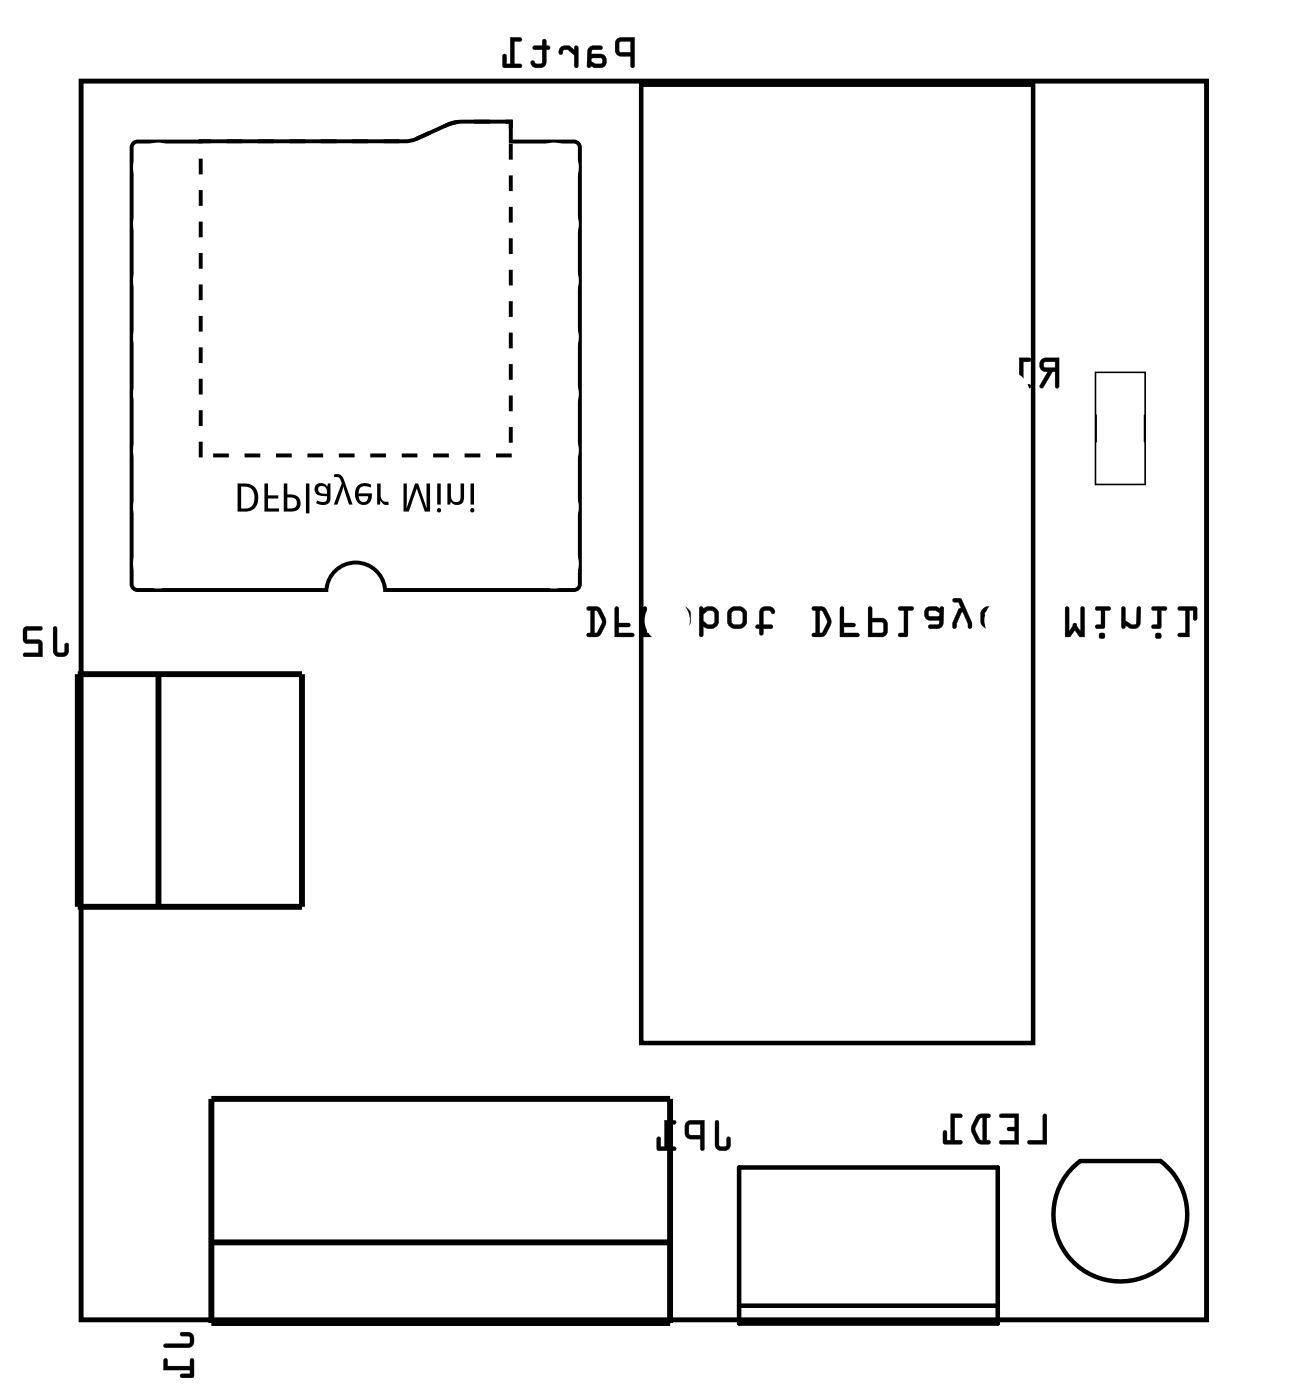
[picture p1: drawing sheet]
<svg xmlns="http://www.w3.org/2000/svg" width="58mm" height="63mm" viewBox="0 0 58 63" stroke-linecap="round" stroke-linejoin="round" font-family="sans-serif">
<path d="M3.6 3.6h50.5v55.6h-50.5zM28.8 3.8h17.5v43h-17.5zM33.1 52.4h11.6v7h-11.6zM33.1 58.6h11.6M47.9 52.6l.5-.5h3.6a3 3 0 0 1 .6 4.2 3 3 0 0 1-4.2 .5 3 3 0 0 1-.5-4.2z" fill="none" stroke="#000" stroke-width=".2"/>
<g fill="#000">
<path d="M11.9 21.7h.1v.5h.5v.2h-.5v.4h.5v.1h-.6zM13.7 21.7h.2v1.3h-.2zM15 21.3h.2l.2 .1 .4 1.2h-.1l-.3-.8-.3 .8h-.1l.3-.9-.1-.3h-.2zM16.9 21.7h.2v.7l.1 .1h.2v.1h-.2l-.1-.1-.1 .1h-.1zM18.1 21.7h.1v1.1l.4-1.1h.1l.4 1.1v-1.1h.2v1.2h-.2l-.4-1-.4 1h-.2zM20.1 21.7h.1v.5a.23 .23 0 0 0 .2 .3 .23 .23 0 0 0 .3-.2v-.6h.1v.6a.33 .33 0 0 1-.2 .3 .33 .33 0 0 1-.4-.1v.1h-.1z"/>
<path d="M27.7 1.8l-.1 .1v.5l.2 .1h.5v.5h.1l.1-1.3zM27.8 1.9h.5v.4h-.5zM26.4 2.1l-.1 .9h.6a.31 .31 0 0 0 .3-.3 .31 .31 0 0 0-.3-.3h-.4v-.1l.1-.1h.4v-.1zM26.5 2.6h.5v.2l-.3 .1-.2-.1zM25.1 2.1v.2a.1 .1 0 0 0 .1 .1 .1 .1 0 0 0 0-.1l.3-.1 .3 .3v.5h.1v-.9h-.1v.1l-.3-.1zM23.9 2.1v.1h.4v.6l-.2 .1-.2-.2-.1 .1a.35 .35 0 0 0 .4 .3 .35 .35 0 0 0 .3-.3v-.6l.2-.1h-.2v-.3h-.2v.3zM22.9 1.7v1.2h-.2v-.4l-.1-.1-.1 .6h.9v-.1h-.3v-1h.3v-.2z"/>
<path d="M27.7 1.8l-.1 .1v.5l.2 .1h.5v.5a.1 .1 0 0 0 .1 .1 .1 .1 0 0 0 .1-.1v-1.3h-.6zM27.7 1.8l.8-.1-.1 1.3h-.1v-.5l-.6-.1-.1-.1zM27.8 1.9h.5v.4h-.5zM27.8 1.9v.4l.5 .1v-.6zM26.4 2.1l-.1 .2v.7h.2l.4 .1 .2-.1 .1-.2-.1-.3-.6-.1 .1-.2h.4v-.1l-.4-.1zM26.4 2.1h.6v.1h-.4l-.1 .1v.1h.4a.31 .31 0 0 1 .3 .3 .31 .31 0 0 1-.3 .3l-.4-.1-.1 .1v-.7zM26.5 2.6h.5v.2l-.3 .1-.2-.1zM26.5 2.6v.2l.2 .1 .3-.1v-.2zM25.1 2.1v.2v.2l.1-.1 .1-.1 .2-.1 .3 .3-.1 .5a.09 .09 0 0 0 .1 .1 .09 .09 0 0 0 .1-.1v-.9h-.1v.1l-.3-.2zM25.1 2.1h.5l.2 .2v-.2h.1v.9h-.1v-.5l-.3-.3h-.2l-.1 .2h-.1zM23.9 2.1v.1h.4v.6l-.2 .1-.2-.2h-.1a.21 .21 0 0 0 0 .3 .21 .21 0 0 0 .3 .1l.3-.1 .1-.2v-.6l.2-.1h-.2v-.3l-.1-.1-.1 .1v.3zM23.9 2.1h.4v-.3h.2v.3h.2l-.2 .1v.6a.39 .39 0 0 1-.6 .2l-.1-.2 .1-.1 .2 .2h.2v-.1v-.6h-.3zM22.9 1.7v1.2h-.2v-.4l-.1-.1-.1 .1 .1 .5h.8v-.1h-.3v-1h.2a.1 .1 0 0 0 .1-.1 .1 .1 0 0 0-.1-.1zM22.9 1.7h.5v.1h-.3v1.1h.3v.1h-.8v-.6l.1 .1v.4h.2z"/>
<path d="M46.7 16.1a.32 .32 0 0 0-.1 .4 .32 .32 0 0 0 .4 .2l-.4 .7h.2l.4-.7h.1v.6l.1 .1 .1-1.3zM46.8 16.3l.5-.1v.3h-.4zM45.7 16.1v1.1h-.2v-.4h-.1v.6h.8v-.2h-.3v-1h.3v-.1z"/>
<path d="M46.7 16.1a.32 .32 0 0 0-.1 .4 .32 .32 0 0 0 .4 .2l-.4 .6a.1 .1 0 0 0 .1 .1 .1 .1 0 0 0 .1 0l.4-.7h.1v.6a.1 .1 0 0 0 .1 .1 .1 .1 0 0 0 .1-.1v-1.3h-.6zM46.7 16.1h.8v1.3h-.2v-.7h-.1l-.4 .7h-.1l.3-.7-.2-.1-.1-.1zM46.8 16.3l.5-.1v.3h-.5zM46.8 16.2l.1 .3h.4v-.3zM45.7 16v1.2h-.2v-.4h-.1v.5v.1h.8v-.2h-.3v-1h.2a.1 .1 0 0 0 .1-.1 .1 .1 0 0 0-.1-.1zM45.7 16.1h.5v.1h-.3v1l.3 .1v.1h-.7l-.1-.1v-.5h.1v.4h.2z"/>
<path d="M3.6 3.6v55.6h50.5v-55.6zM3.6 3.6h50.5v55.6h-50.5z"/>
<path d="M2.4 28.1v1.1a.36 .36 0 0 0 .3 .3 .36 .36 0 0 0 .4-.3v-.3l-.1-.1-.1 .1v.4l-.3-.1v-1zM1.1 28.1l-.1 .7 .2 .1h.5v.4h-.6l-.1 .1 .9 .1v-.8h-.7v-.4h.6l.1-.1z"/>
<path d="M2.4 28.1v1.2l.1 .1h.4l.2-.1v-.4l-.1-.1-.1 .1v.4h-.3v-1.1zM2.4 28.1l.2 .1v1l.3 .1 .1-.5 .1 .1v.3a.38 .38 0 0 1-.6 .2l-.1-.2zM1.1 28.1v.7l.6 .1v.4h-.6a.1 .1 0 0 0-.1 .1 .1 .1 0 0 0 .1 .1h.8v-.8h-.7v-.4h.6a.1 .1 0 0 0 .1-.1 .1 .1 0 0 0-.1-.1zM1.1 28.1l.8 .1-.1 .1h-.6v.4h.6l.1 .8-.8-.1v-.1h.6v-.4l-.6-.1z"/>
<path d="M8.9 19.8h.2v.7h-.2zM8.9 18.4h.2v.7h-.2zM8.9 17h.2v.7h-.2zM8.9 15.6h.2v.7h-.2zM8.9 14.2h.2v.7h-.2zM8.9 12.8h.2v.7h-.2zM8.9 11.3h.2v.8h-.2zM8.9 9.9h.2v.7h-.2zM8.9 8.5h.2v.7h-.2zM8.9 7.1h.2v.7h-.2zM8.9 6.2h.6v.2h-.6zM10.2 6.2h.7v.2h-.7zM11.6 6.2h.7v.2h-.7zM13 6.2h.7v.2h-.7zM14.4 6.2h.7v.2h-.7zM15.8 6.2h.7v.2h-.7zM17.2 6.2h.7v.2h-.7zM18.6 6.2l.6-.3 .1 .1-.6 .3zM19.9 5.6l.7-.2v.2l-.6 .1zM21.3 5.4h.7v.1h-.7zM22.7 5.4h.3v.4h-.2v-.3h-.1zM22.8 6.5h.2v.7h-.2zM22.8 7.9h.2v.7h-.2zM22.8 9.3h.2v.7h-.2zM22.8 10.7h.2v.7h-.2zM22.8 12.1h.2v.7h-.2zM22.8 13.5h.2v.7h-.2zM22.8 14.9h.2v.7h-.2zM22.8 16.3h.2v.7h-.2zM22.8 17.7h.2v.7h-.2zM22.8 19.2h.2v.7h-.2zM22.2 20.3h.8v.2h-.8zM20.8 20.3h.7v.2h-.7zM19.4 20.3h.7v.2h-.7zM18 20.3h.7v.2h-.7zM16.6 20.3h.7v.2h-.7zM15.2 20.3h.7v.2h-.7zM13.8 20.3h.7v.2h-.7zM12.4 20.3h.7v.2h-.7zM11 20.3h.7v.2h-.7zM9.6 20.3h.7v.2h-.7z"/>
<path d="M10.7 21.7v1.2a.68 .68 0 0 0 .8-.1 .68 .68 0 0 0 0-.9l-.3-.2zM10.8 21.8a.51 .51 0 0 1 .6 .5 .51 .51 0 0 1-.6 .5z"/>
<path d="M12.7 21.7v1.2h.3a.41 .41 0 0 0 .5-.4 .41 .41 0 0 0-.6-.3v-.5zM12.9 22.3a.29 .29 0 0 1 .4 .3 .29 .29 0 0 1-.4 .2z"/>
<path d="M14.2 21.7a.32 .32 0 0 0 0 .4 .32 .32 0 0 0 .3 .2h.2l-.1 .1-.1 .1-.3-.1v.2h.1a.33 .33 0 0 0 .5-.3v-.6h-.1v.1l-.2-.1zM14.3 21.8h.1a.2 .2 0 0 1 .3 .2 .2 .2 0 0 1-.2 .2 .2 .2 0 0 1-.2-.2z"/>
<path d="M16 21.8a.47 .47 0 0 0-.1 .6 .47 .47 0 0 0 .6 .2l.2-.2v-.3h-.6a.36 .36 0 0 1 .5-.2v-.2h-.1zM16.1 22.3h.4a.21 .21 0 0 1-.2 .2 .21 .21 0 0 1-.2-.2z"/>
<path d="M19.6 22.9a.1 .1 0 0 0 .2 0 .1 .1 0 0 0-.2 0zM19.6 21.7v.9h.2v-.9z"/>
<path d="M21.1 22.9a.1 .1 0 0 0 .2 0 .1 .1 0 0 0-.2 0zM21.1 21.7v.9h.2v-.9z"/>
<path d="M6 6.5v19.8l8.6 .1a1.41 1.41 0 0 1 1.4-1.3 1.41 1.41 0 0 1 1.4 1.3l8.5-.1v-19.8l-3.1-.1v-.9h-2.1l-.4 .1-1.6 .7-.5 .1zM6 6.3l12.2-.1h.4l1.9-.8h2.5v.9h2.7l.3 .1v20l-.3 .2h-8.5a1.23 1.23 0 0 0-1.2-1.3 1.23 1.23 0 0 0-1.3 1.3h-8.5l-.3-.2-.1-19.8z"/>
<path d="M26.3 27.2v.2h.2v1h-.2v.1l.5 .1 .3-.5 .1-.3-.3-.6zM26.3 27.2h.6l.2 .5v.4l-.2 .4h-.6l.1-.1h.1v-1l-.2-.1zM26.7 27.4h.1l.2 .5-.2 .4-.1 .1zM26.7 27.4v1l.3-.5-.2-.5zM27.6 27.2v1.4h.8a.1 .1 0 0 0 .1-.1 .1 .1 0 0 0-.1-.1h-.6v-.3h.4a.1 .1 0 0 0 .1-.1 .1 .1 0 0 0-.1-.1h-.4v-.6zM27.6 27.2l.1 .1v.7h.5h.1l-.1 .1h-.5v.3h.7v.1l-.8 .1zM28.9 27.2l-.1 1.4h.6a.32 .32 0 0 0 .3-.4 .32 .32 0 0 0-.4-.3l.4-.6a.1 .1 0 0 0 0-.1 .1 .1 0 0 0-.2 0l-.4 .7h-.1v-.6zM28.9 27.2l.1 .1v.7h.1l.4-.8h.2l-.4 .8h.2l.2 .1v.3l-.2 .1-.7 .1zM29 28.1h.5v.2l-.1 .1h-.4zM29 28.1v.3l.5-.1v-.2zM30.1 27.7a.5 .5 0 0 0 1 0 .5 .5 0 0 0-1 0zM30.1 27.7a.49 .49 0 0 1 .9 0 .49 .49 0 0 1-.9 0zM30.3 27.5l.1-.1 .4 .1-.1 .5-.4-.1zM30.3 27.4v.6h.1h.3l.1-.5-.2-.1zM31.4 27.2v1.3a.1 .1 0 0 0 0 .1 .1 .1 0 0 0 .1-.1v-.4l.4 .1 .3-.2v-.5l-.2-.3h-.3l-.2 .1v-.1zM31.4 27.2h.1v.1l.2-.1h.3l.2 .3v.5l-.2 .2h-.3l-.2-.1v.4l-.1 .1v-.1zM31.6 27.5l.2-.1h.1l.1 .1v.4l-.3 .1-.1-.2zM31.6 27.5v.4l.2 .1 .2-.1 .1-.4-.1-.1h-.3zM32.6 27.7a.5 .5 0 0 0 1 0 .5 .5 0 0 0-1 0zM32.6 27.7a.5 .5 0 0 1 1 0 .5 .5 0 0 1-1 0zM32.8 27.5l.1-.1 .4 .1v.5l-.5-.1zM32.8 27.4v.6h.1h.4v-.5l-.1-.1zM34.1 27.3v.2v.5h-.2v.1l.2 .1v.2v.1l.1-.1v-.2h.4a.1 .1 0 0 0 .1-.1 .1 .1 0 0 0-.1-.1h-.4v-.6h.3l.1 .1h.1a.21 .21 0 0 0 0-.2 .21 .21 0 0 0-.2-.1zM34.1 27.3l.5-.1 .2 .2-.1 .1-.2-.1h-.3v.6h.4l.1 .1-.1 .1h-.4l-.1 .3v-.3l-.2-.1 .2-.1zM36.4 27.2v.2h.2v1h-.1a.1 .1 0 0 0-.1 .1 .1 .1 0 0 0 .1 .1l.5-.1 .3-.6-.3-.7zM36.4 27.2h.6l.2 .5v.4l-.2 .4h-.6v-.1h.2v-1l-.2-.1zM36.8 27.4h.1l.2 .5-.2 .4-.1 .1zM36.8 27.4v1l.3-.5-.2-.5zM37.7 27.2v1.4h.8a.1 .1 0 0 0 .1-.1 .1 .1 0 0 0-.1-.1h-.7v-.3h.5a.1 .1 0 0 0 .1-.1 .1 .1 0 0 0-.1-.1h-.5l.1-.6zM37.7 27.2l.1 .1v.7h.5h.1l-.1 .1h-.5v.3h.7v.1l-.8 .1zM39 27.2l-.1 1.4h.7l.2-.2v-.5l-.2-.2h-.5v-.4zM39 27.2l.1 .1v.4l.5 .1 .2 .1v.5l-.2 .1-.7 .1zM39.1 27.9h.5v.5h-.5zM39.1 27.9v.5h.5v-.5zM40.3 27.2v.2h.2v1h-.2v.2l.4-.1v-1.1h.2a.1 .1 0 0 0 .1-.1 .1 .1 0 0 0-.1-.1zM40.3 27.2h.6l.1 .1-.3 .1v1.2l-.4-.1v-.1h.3v-1h-.3zM41.5 27.3v.2v.3h.6v.2h-.4v.2h.4l.2-.2v-.7a.09 .09 0 0 0-.1-.1 .09 .09 0 0 0 0 .1l-.2-.1zM41.5 27.3l.2-.1 .5 .1 .1-.1-.1 .9-.5 .1v-.2h.4v-.2l-.6-.1v-.1zM41.7 27.4h.3l.1 .1v.1h-.4zM41.7 27.4v.3l.4-.1 .1-.1-.2-.1zM42.7 26.9v.1h.3l.1 .3h-.1l-.3 .6v.2l.1 .1 .1-.1v-.1l.3-.5 .2 .6 .1 .1 .1-.3-.5-1zM42.8 26.9h.3l.5 1v.3l-.2-.1-.2-.7h-.1l-.2 .8-.2-.1v-.2l.3-.6h.1l-.1-.3h-.2zM44.1 27.3l-.1 .2v.4l.3 .3h.3l.2-.1 .1-.4-.1-.1h-.6v-.1l.6-.1a.1 .1 0 0 0 .1-.1 .1 .1 0 0 0-.1-.1h-.5zM44.1 27.3l.1-.1h.6v.2h-.5l-.1 .1v.1h.6v.4l-.1 .2h-.5l-.2-.2v-.5zM44.2 27.8h.5v.1l-.4 .1zM44.2 27.7v.2l.1 .1h.2l.2-.1v-.2zM45.3 27.2v1h.1v-.2l.3 .2 .3-.1 .1-.3h-.1l-.1 .2h-.2l-.3-.2v-.5zM45.3 27.2l.1 .1v.5l.3 .2h.2l.2-.2-.1 .3-.4 .1-.2-.2v.2h-.1zM47.8 27.2v1.4h.2l.2-.3 .2 .3h.2v-1.3l-.1-.1v.1v1l-.3-.4-.3 .4 .1-1-.1-.1zM47.8 27.2l.1 .1v1l.3-.3 .3 .4v-1.1l.1-.1v1.4h-.2l-.2-.4-.2 .4h-.2zM49.1 27.2l.1 .2h.2v.6h-.2l-.1 .1 .4 .1 .1-.8h.2v-.1zM49.1 27.2h.7v.2h-.3v.8l-.4-.1v-.1h.3v-.6h-.2zM49.3 28.5a.15 .15 0 0 0 .3 0 .15 .15 0 0 0-.3 0zM49.3 28.5a.15 .15 0 0 1 .3 0 .15 .15 0 0 1-.3 0zM50.3 27.2v1h.2v-.2a.39 .39 0 0 0 .7-.1v-.6a.09 .09 0 0 0-.1-.1 .09 .09 0 0 0-.1 .1v.6l-.2 .1-.3-.2v-.5zM50.3 27.2l.2 .1v.5l.4 .2 .1-.1v-.6l.1-.1v.7v.2l-.4 .1-.2-.2-.1 .2h-.1zM51.7 27.2v.2h.2v.6h-.2l-.1 .1 .4 .1 .1-.8h.2v-.1zM51.7 27.2h.6v.2h-.2l-.1 .8-.3-.1v-.1h.2v-.6h-.2zM51.8 28.5a.15 .15 0 0 0 .3 0 .15 .15 0 0 0-.3 0zM51.8 28.5a.15 .15 0 0 1 .3 0 .15 .15 0 0 1-.3 0zM52.8 27.2l.1 .2h.3v1h-.3l-.1 .1 .6 .1-.1-1.2h.2v.4h.1l.1-.5zM52.9 27.2h.8v.6h-.2v-.4h-.2v1.2l-.5-.1 .1-.1h.3v-1h-.3z"/>
<path d="M26.3 27.2v.2h.2v1h-.2v.1h.6a.8 .8 0 0 0 .1-1.1l-.2-.2zM26.7 27.4h.1l.2 .5-.3 .5zM27.6 27.2v1.4h.8v-.2h-.6v-.3h.4l.1-.1-.1-.1h-.4l-.1-.6zM28.9 27.2l-.1 1.4h.6a.31 .31 0 0 0 .3-.4 .31 .31 0 0 0-.4-.3l.4-.6-.1-.1-.5 .7h-.1v-.6zM29 28.1h.5v.2l-.5 .1zM30.1 27.7a.5 .5 0 0 0 1 0 .5 .5 0 0 0-1 0zM30.3 27.5l.3-.1 .2 .1-.1 .5h-.3l-.1-.1zM31.4 27.2v1.3v.1l.1-.1v-.4l.4 .1 .3-.2v-.5l-.2-.3h-.3l-.2 .1v-.1zM31.6 27.5l.1-.1h.3l.1 .1-.1 .4-.2 .1-.2-.1zM32.6 27.7a.5 .5 0 0 0 1 0 .5 .5 0 0 0-1 0zM32.8 27.5l.4-.1 .1 .1v.5h-.4l-.1-.1zM34.1 27.3v.7l-.2 .1 .2 .1v.3l.1-.1v-.2h.4l.1-.1-.1-.1h-.4v-.6h.3l.1 .1h.1a.34 .34 0 0 0-.2-.3 .34 .34 0 0 0-.4 .1zM36.4 27.2v.2h.2v1h-.2v.1h.6a.8 .8 0 0 0 .1-1.1l-.2-.2zM36.8 27.4h.1l.2 .5-.3 .5zM37.7 27.2v1.4h.8v-.2h-.7v-.3h.5l.1-.1-.1-.1h-.5v-.6zM39 27.2l-.1 1.4 .7-.1 .2-.1v-.5l-.2-.2h-.5v-.4zM39.1 27.9h.5v.5h-.5zM40.3 27.2v.2h.2v1h-.2v.1l.4 .1v-1.2h.2l.1-.1zM41.5 27.3v.2v.3h.6v.2h-.4v.2l.5-.1 .1-.2v-.7l-.1 .1-.5-.1zM41.7 27.4h.3l.1 .1v.1h-.4zM42.7 26.9l.1 .1h.2l.1 .3h-.1l-.3 .6v.2h.2l.3-.6 .2 .6 .1 .1 .1-.3-.5-1zM44.1 27.3l-.1 .2v.5l.3 .2 .4-.1 .1-.1v-.4h-.6v-.1l.1-.1h.5v-.2h-.5zM44.2 27.8h.5v.1l-.4 .1-.1-.1zM45.3 27.2v.9l.1 .1v-.2l.2 .2a.33 .33 0 0 0 .4 0 .33 .33 0 0 0 .1-.3 .12 .12 0 0 0-.2-.1 .12 .12 0 0 0 0 .2h-.2l-.3-.2v-.5zM47.8 27.2v1.4h.2l.2-.3 .2 .3h.2v-1.4l-.1 .1v1l-.2-.2a.11 .11 0 0 0-.1-.2 .11 .11 0 0 0-.1 .2l-.2 .2v-1zM49.1 27.2l.1 .2h.2v.6h-.2l-.1 .1 .4 .1 .1-.8h.2v-.1zM49.3 28.5a.15 .15 0 0 0 .3 0 .15 .15 0 0 0-.3 0zM50.3 27.2v1h.1l.1-.2a.38 .38 0 0 0 .3 .2 .38 .38 0 0 0 .3-.3v-.7l-.1 .1v.6l-.1 .1-.4-.2v-.5zM51.7 27.2v.2h.2v.6h-.2v.1l.3 .1 .1-.8h.2v-.1zM51.8 28.5a.15 .15 0 0 0 .3 0 .15 .15 0 0 0-.3 0zM52.8 27.2l.1 .2h.3v1h-.3l-.1 .1 .5 .1v-1.2h.2v.4h.1l.1-.5z"/>
<path d="M7.4 60.3v.1h1a.36 .36 0 0 0 .3-.3 .36 .36 0 0 0-.3-.3h-.3v.1l.4 .1v.3zM7.4 61l-.1 .5h1.2v.1h-.4v.1h.6l-.1-.8-.1 .1v.3h-1v-.3z"/>
<path d="M7.4 60.3v.2l1.1-.1 .2-.1v-.4l-.2-.1h-.4v.1l.4 .1v.2zM7.4 60.3h1.1v-.4l-.4-.1h.3a.38 .38 0 0 1 .2 .6h-.2h-1zM7.4 60.9l-.1 .6h1.2v.1h-.4v.1l.1 .1 .5-.1-.1-.8-.1 .1v.3h-1v-.3zM7.4 61h.1v.3h1v-.3h.2v.8h-.6v-.2h.4v-.2l-1.2 .1z"/>
<path d="M32.1 50.3v1a.36 .36 0 0 0 .3 .3 .36 .36 0 0 0 .4-.3v-.3h-.1h-.1v.4h-.3l-.1-1.1zM30.8 50.3l-.1 .2v.4l.2 .2h.5v.5h.1l.1-1.4zM30.9 50.5l.5-.1v.5h-.5zM29.8 50.2v1.2h-.2v-.4h-.1v.6h.8v-.2h-.3v-1h.3v-.1z"/>
<path d="M32.1 50.3v1.2l.1 .1h.4l.2-.1v-.5h-.1h-.1v.4h-.3v-1.1zM32.1 50.3h.1v1.1h.4l.1-.4 .1 .3a.38 .38 0 0 1-.7 .2v-.2zM30.8 50.3l-.1 .2v.4l.2 .2h.5v.4a.1 .1 0 0 0 .1 .1 .1 .1 0 0 0 .1-.1v-1.3h-.6zM30.8 50.3l.8-.1v1.4h-.2v-.5l-.6-.1-.1-.2zM30.9 50.5l.5-.1v.5h-.5zM30.9 50.4v.5h.5v-.5zM29.8 50.2v1.2h-.2v-.4h-.1v.6h.8v-.2h-.3v-1h.3v-.1zM29.8 50.2l.5 .1v.1h-.3v1h.3v.2h-.8v-.6h.1v.4h.2z"/>
<path d="M46.8 50v1.1l-.7 .1v.1h.8v-1.3zM44.8 50l.1 .1h.6v.5h-.3v.1h.3v.4h-.6l-.1 .2h.9v-1.3zM43.8 50a.81 .81 0 0 0 0 1.2l.5 .1 .1-.1-.1-.1v-1h.1v-.1h-.4zM44 50.1h.1v1h-.2l-.2-.5zM42.6 50v1.1h-.1v-.3l-.2-.1v.6h.8v-.1l-.3-.1v-1h.3l.1-.1z"/>
<path d="M46.8 50v1.1h-.7v.1v.1h.9v-1.3zM46.8 50h.1v1.3h-.8v-.1h.7zM44.8 50l.1 .1h.6v.5l-.2-.1a.1 .1 0 0 0-.1 .1 .1 .1 0 0 0 .1 .1h.2v.4h-.6a.1 .1 0 0 0-.1 .1 .1 .1 0 0 0 .1 .1h.8v-1.3zM44.8 50h.9v1.3h-.9l.1-.1h.6v-.5h-.2l-.1-.1h.3v-.5h-.6zM43.8 50l-.2 .5v.3l.3 .5h.5v-.1l-.1-.1v-1h.1v-.1h-.4zM43.9 50h.5v.1h-.2v1.1h.2v.1h-.5l-.3-.5v-.3zM44 50.2l.1-.1v1h-.2l-.2-.5zM44 50.1l-.3 .5 .2 .5 .2 .1v-1.1zM42.6 50v1.1h-.1v-.3l-.2-.1v.1v.5h.9l-.1-.2h-.3v-1h.3a.1 .1 0 0 0 .1-.1 .1 .1 0 0 0-.1 0zM42.6 50h.5v.1h-.3v1.1h.3v.1h-.8l.1-.6 .1 .1v.4h.1z"/>
</g>
<path d="M3.5 30.2h10v10.5h-10zM7.1 30.2v10.5M9.5 49.3h20.6v10h-20.6zM9.5 55.7h20.6" fill="none" stroke="#000" stroke-width=".26"/>
<path d="M49.1 16.7h2.2v5h-2.2z" fill="none" stroke="#000" stroke-width=".1"/>
<circle cx="45.2" cy="7.5" r=".67" fill="#fff"/>
<circle cx="45.2" cy="7.5" r=".67" fill="none" stroke="#fff" stroke-width=".69" stroke-linecap="butt"/>
<path d="M44.5 6.8h1.3v1.4h-1.3z" fill="#fff"/>
<path d="M44.5 6.8h1.3v1.4h-1.3z" fill="none" stroke="#fff" stroke-width=".69" stroke-linecap="butt"/>
<circle cx="45.2" cy="10" r=".67" fill="#fff"/>
<circle cx="45.2" cy="10" r=".67" fill="none" stroke="#fff" stroke-width=".69" stroke-linecap="butt"/>
<circle cx="45.2" cy="12.6" r=".67" fill="#fff"/>
<circle cx="45.2" cy="12.6" r=".67" fill="none" stroke="#fff" stroke-width=".69" stroke-linecap="butt"/>
<circle cx="45.2" cy="15.1" r=".67" fill="#fff"/>
<circle cx="45.2" cy="15.1" r=".67" fill="none" stroke="#fff" stroke-width=".69" stroke-linecap="butt"/>
<circle cx="45.2" cy="17.7" r=".67" fill="#fff"/>
<circle cx="45.2" cy="17.7" r=".67" fill="none" stroke="#fff" stroke-width=".69" stroke-linecap="butt"/>
<circle cx="45.2" cy="20.2" r=".67" fill="#fff"/>
<circle cx="45.2" cy="20.2" r=".67" fill="none" stroke="#fff" stroke-width=".69" stroke-linecap="butt"/>
<circle cx="45.2" cy="22.7" r=".67" fill="#fff"/>
<circle cx="45.2" cy="22.7" r=".67" fill="none" stroke="#fff" stroke-width=".69" stroke-linecap="butt"/>
<circle cx="45.2" cy="25.3" r=".67" fill="#fff"/>
<circle cx="45.2" cy="25.3" r=".67" fill="none" stroke="#fff" stroke-width=".69" stroke-linecap="butt"/>
<circle cx="45.2" cy="27.8" r=".67" fill="#fff"/>
<circle cx="45.2" cy="27.8" r=".67" fill="none" stroke="#fff" stroke-width=".69" stroke-linecap="butt"/>
<circle cx="45.2" cy="30.4" r=".67" fill="#fff"/>
<circle cx="45.2" cy="30.4" r=".67" fill="none" stroke="#fff" stroke-width=".69" stroke-linecap="butt"/>
<circle cx="45.2" cy="32.9" r=".67" fill="#fff"/>
<circle cx="45.2" cy="32.9" r=".67" fill="none" stroke="#fff" stroke-width=".69" stroke-linecap="butt"/>
<circle cx="45.2" cy="35.4" r=".67" fill="#fff"/>
<circle cx="45.2" cy="35.4" r=".67" fill="none" stroke="#fff" stroke-width=".69" stroke-linecap="butt"/>
<circle cx="45.2" cy="38" r=".67" fill="#fff"/>
<circle cx="45.2" cy="38" r=".67" fill="none" stroke="#fff" stroke-width=".69" stroke-linecap="butt"/>
<circle cx="45.2" cy="40.5" r=".67" fill="#fff"/>
<circle cx="45.2" cy="40.5" r=".67" fill="none" stroke="#fff" stroke-width=".69" stroke-linecap="butt"/>
<circle cx="45.2" cy="43.1" r=".67" fill="#fff"/>
<circle cx="45.2" cy="43.1" r=".67" fill="none" stroke="#fff" stroke-width=".69" stroke-linecap="butt"/>
<circle cx="29.9" cy="7.5" r=".67" fill="#fff"/>
<circle cx="29.9" cy="7.5" r=".67" fill="none" stroke="#fff" stroke-width=".69" stroke-linecap="butt"/>
<circle cx="29.9" cy="10" r=".67" fill="#fff"/>
<circle cx="29.9" cy="10" r=".67" fill="none" stroke="#fff" stroke-width=".69" stroke-linecap="butt"/>
<circle cx="29.9" cy="12.6" r=".67" fill="#fff"/>
<circle cx="29.9" cy="12.6" r=".67" fill="none" stroke="#fff" stroke-width=".69" stroke-linecap="butt"/>
<circle cx="29.9" cy="15.1" r=".67" fill="#fff"/>
<circle cx="29.9" cy="15.1" r=".67" fill="none" stroke="#fff" stroke-width=".69" stroke-linecap="butt"/>
<circle cx="29.9" cy="17.7" r=".67" fill="#fff"/>
<circle cx="29.9" cy="17.7" r=".67" fill="none" stroke="#fff" stroke-width=".69" stroke-linecap="butt"/>
<circle cx="29.9" cy="20.2" r=".67" fill="#fff"/>
<circle cx="29.9" cy="20.2" r=".67" fill="none" stroke="#fff" stroke-width=".69" stroke-linecap="butt"/>
<circle cx="29.9" cy="22.7" r=".67" fill="#fff"/>
<circle cx="29.9" cy="22.7" r=".67" fill="none" stroke="#fff" stroke-width=".69" stroke-linecap="butt"/>
<circle cx="29.9" cy="25.3" r=".67" fill="#fff"/>
<circle cx="29.9" cy="25.3" r=".67" fill="none" stroke="#fff" stroke-width=".69" stroke-linecap="butt"/>
<circle cx="29.9" cy="27.8" r=".67" fill="#fff"/>
<circle cx="29.9" cy="27.8" r=".67" fill="none" stroke="#fff" stroke-width=".69" stroke-linecap="butt"/>
<circle cx="29.9" cy="30.4" r=".67" fill="#fff"/>
<circle cx="29.9" cy="30.4" r=".67" fill="none" stroke="#fff" stroke-width=".69" stroke-linecap="butt"/>
<circle cx="29.9" cy="32.9" r=".67" fill="#fff"/>
<circle cx="29.9" cy="32.9" r=".67" fill="none" stroke="#fff" stroke-width=".69" stroke-linecap="butt"/>
<circle cx="29.9" cy="35.4" r=".67" fill="#fff"/>
<circle cx="29.9" cy="35.4" r=".67" fill="none" stroke="#fff" stroke-width=".69" stroke-linecap="butt"/>
<circle cx="29.9" cy="38" r=".67" fill="#fff"/>
<circle cx="29.9" cy="38" r=".67" fill="none" stroke="#fff" stroke-width=".69" stroke-linecap="butt"/>
<circle cx="29.9" cy="40.5" r=".67" fill="#fff"/>
<circle cx="29.9" cy="40.5" r=".67" fill="none" stroke="#fff" stroke-width=".69" stroke-linecap="butt"/>
<circle cx="29.9" cy="43.1" r=".67" fill="#fff"/>
<circle cx="29.9" cy="43.1" r=".67" fill="none" stroke="#fff" stroke-width=".69" stroke-linecap="butt"/>
<circle cx="7.1" cy="25.3" r=".72" fill="#fff"/>
<circle cx="7.1" cy="25.3" r=".72" fill="none" stroke="#fff" stroke-width=".78" stroke-linecap="butt"/>
<circle cx="7.1" cy="22.7" r=".72" fill="#fff"/>
<circle cx="7.1" cy="22.7" r=".72" fill="none" stroke="#fff" stroke-width=".78" stroke-linecap="butt"/>
<circle cx="7.1" cy="20.2" r=".72" fill="#fff"/>
<circle cx="7.1" cy="20.2" r=".72" fill="none" stroke="#fff" stroke-width=".78" stroke-linecap="butt"/>
<circle cx="7.1" cy="17.7" r=".72" fill="#fff"/>
<circle cx="7.1" cy="17.7" r=".72" fill="none" stroke="#fff" stroke-width=".78" stroke-linecap="butt"/>
<circle cx="7.1" cy="15.1" r=".72" fill="#fff"/>
<circle cx="7.1" cy="15.1" r=".72" fill="none" stroke="#fff" stroke-width=".78" stroke-linecap="butt"/>
<circle cx="7.1" cy="12.6" r=".72" fill="#fff"/>
<circle cx="7.1" cy="12.6" r=".72" fill="none" stroke="#fff" stroke-width=".78" stroke-linecap="butt"/>
<circle cx="7.1" cy="10" r=".72" fill="#fff"/>
<circle cx="7.1" cy="10" r=".72" fill="none" stroke="#fff" stroke-width=".78" stroke-linecap="butt"/>
<circle cx="7.1" cy="7.5" r=".72" fill="#fff"/>
<circle cx="7.1" cy="7.5" r=".72" fill="none" stroke="#fff" stroke-width=".78" stroke-linecap="butt"/>
<circle cx="24.8" cy="25.3" r=".72" fill="#fff"/>
<circle cx="24.8" cy="25.3" r=".72" fill="none" stroke="#fff" stroke-width=".78" stroke-linecap="butt"/>
<circle cx="24.8" cy="22.7" r=".72" fill="#fff"/>
<circle cx="24.8" cy="22.7" r=".72" fill="none" stroke="#fff" stroke-width=".78" stroke-linecap="butt"/>
<circle cx="24.8" cy="20.2" r=".72" fill="#fff"/>
<circle cx="24.8" cy="20.2" r=".72" fill="none" stroke="#fff" stroke-width=".78" stroke-linecap="butt"/>
<circle cx="24.8" cy="17.7" r=".72" fill="#fff"/>
<circle cx="24.8" cy="17.7" r=".72" fill="none" stroke="#fff" stroke-width=".78" stroke-linecap="butt"/>
<circle cx="24.8" cy="15.1" r=".72" fill="#fff"/>
<circle cx="24.8" cy="15.1" r=".72" fill="none" stroke="#fff" stroke-width=".78" stroke-linecap="butt"/>
<circle cx="24.8" cy="12.6" r=".72" fill="#fff"/>
<circle cx="24.8" cy="12.6" r=".72" fill="none" stroke="#fff" stroke-width=".78" stroke-linecap="butt"/>
<circle cx="24.8" cy="10" r=".72" fill="#fff"/>
<circle cx="24.8" cy="10" r=".72" fill="none" stroke="#fff" stroke-width=".78" stroke-linecap="butt"/>
<circle cx="24.8" cy="7.5" r=".72" fill="#fff"/>
<circle cx="24.8" cy="7.5" r=".72" fill="none" stroke="#fff" stroke-width=".78" stroke-linecap="butt"/>
<circle cx="17.2" cy="50.7" r=".76" fill="#fff"/>
<circle cx="17.2" cy="50.7" r=".76" fill="none" stroke="#fff" stroke-width=".76" stroke-linecap="butt"/>
<circle cx="22.3" cy="50.7" r=".76" fill="#fff"/>
<circle cx="22.3" cy="50.7" r=".76" fill="none" stroke="#fff" stroke-width=".76" stroke-linecap="butt"/>
<circle cx="27.4" cy="50.7" r=".76" fill="#fff"/>
<circle cx="27.4" cy="50.7" r=".76" fill="none" stroke="#fff" stroke-width=".76" stroke-linecap="butt"/>
<path d="M11.4 49.9h1.5v1.5h-1.5z" fill="#fff"/>
<path d="M11.4 49.9h1.5v1.5h-1.5z" fill="none" stroke="#fff" stroke-width=".76" stroke-linecap="butt"/>
<circle cx="12.1" cy="50.7" r=".76" fill="#fff"/>
<circle cx="12.1" cy="50.7" r=".76" fill="none" stroke="#fff" stroke-width=".76" stroke-linecap="butt"/>
<circle cx="42.6" cy="55.8" r=".81" fill="#fff"/>
<circle cx="42.6" cy="55.8" r=".81" fill="none" stroke="#fff" stroke-width=".67" stroke-linecap="butt"/>
<path d="M41.6 54.7v2.1h2v-2.1zM42 55.8a.6 .6 0 0 1 1.2 0 .6 .6 0 0 1-1.2 0z" fill="#fff"/>
<g fill="none" stroke="#fff" stroke-width=".25">
<path d="M41.6 54.7h2v2.1h-2z"/>
<circle cx="42.6" cy="55.8" r=".6"/>
</g>
<circle cx="38.9" cy="55.8" r=".81" fill="#fff"/>
<circle cx="38.9" cy="55.8" r=".81" fill="none" stroke="#fff" stroke-width=".67" stroke-linecap="butt"/>
<circle cx="35.3" cy="55.8" r=".81" fill="#fff"/>
<circle cx="35.3" cy="55.8" r=".81" fill="none" stroke="#fff" stroke-width=".67" stroke-linecap="butt"/>
<circle cx="42.6" cy="55.8" r=".81" fill="#fff"/>
<circle cx="42.6" cy="55.8" r=".81" fill="none" stroke="#fff" stroke-width=".67" stroke-linecap="butt"/>
<path d="M41.6 54.7v2.1h2v-2.1zM42 55.8a.6 .6 0 0 1 1.2 0 .6 .6 0 0 1-1.2 0z" fill="#fff"/>
<g fill="none" stroke="#fff" stroke-width=".25">
<path d="M41.6 54.7h2v2.1h-2z"/>
<circle cx="42.6" cy="55.8" r=".6"/>
</g>
<circle cx="38.9" cy="55.8" r=".81" fill="#fff"/>
<circle cx="38.9" cy="55.8" r=".81" fill="none" stroke="#fff" stroke-width=".67" stroke-linecap="butt"/>
<circle cx="35.3" cy="55.8" r=".81" fill="#fff"/>
<circle cx="35.3" cy="55.8" r=".81" fill="none" stroke="#fff" stroke-width=".67" stroke-linecap="butt"/>
<path d="M11.4 32.1h1.5v1.6h-1.5z" fill="#fff"/>
<path d="M11.4 32.1h1.5v1.6h-1.5z" fill="none" stroke="#fff" stroke-width=".76" stroke-linecap="butt"/>
<circle cx="12.1" cy="32.9" r=".76" fill="#fff"/>
<circle cx="12.1" cy="32.9" r=".76" fill="none" stroke="#fff" stroke-width=".76" stroke-linecap="butt"/>
<circle cx="12.1" cy="38" r=".76" fill="#fff"/>
<circle cx="12.1" cy="38" r=".76" fill="none" stroke="#fff" stroke-width=".76" stroke-linecap="butt"/>
<path d="M49.3 16.9h1.9v1.6h-1.9z" fill="#fff"/>
<path d="M49.3 16.9h1.9v1.6h-1.9z" fill="none" stroke="#fff" stroke-width=".25"/>
<path d="M49.3 20h1.9v1.6h-1.9z" fill="#fff"/>
<path d="M49.3 20h1.9v1.6h-1.9z" fill="none" stroke="#fff" stroke-width=".25"/>
<circle cx="50.2" cy="55.7" r=".6" fill="#fff"/>
<circle cx="50.2" cy="55.7" r=".6" fill="none" stroke="#fff" stroke-width=".65" stroke-linecap="butt"/>
<path d="M49.6 55.1h1.2v1.2h-1.2z" fill="#fff"/>
<path d="M49.6 55.1h1.2v1.2h-1.2z" fill="none" stroke="#fff" stroke-width=".65" stroke-linecap="butt"/>
<circle cx="50.2" cy="53.2" r=".6" fill="#fff"/>
<circle cx="50.2" cy="53.2" r=".6" fill="none" stroke="#fff" stroke-width=".65" stroke-linecap="butt"/>
<circle cx="32.3" cy="39.6" r=".35" fill="#fff"/>
<circle cx="32.3" cy="39.6" r=".35" fill="none" stroke="#fff" stroke-width=".55"/>
<circle cx="11.5" cy="28.6" r=".35" fill="#fff"/>
<circle cx="11.5" cy="28.6" r=".35" fill="none" stroke="#fff" stroke-width=".55"/>
<circle cx="7.3" cy="28.6" r=".35" fill="#fff"/>
<circle cx="7.3" cy="28.6" r=".35" fill="none" stroke="#fff" stroke-width=".55"/>
</svg>
